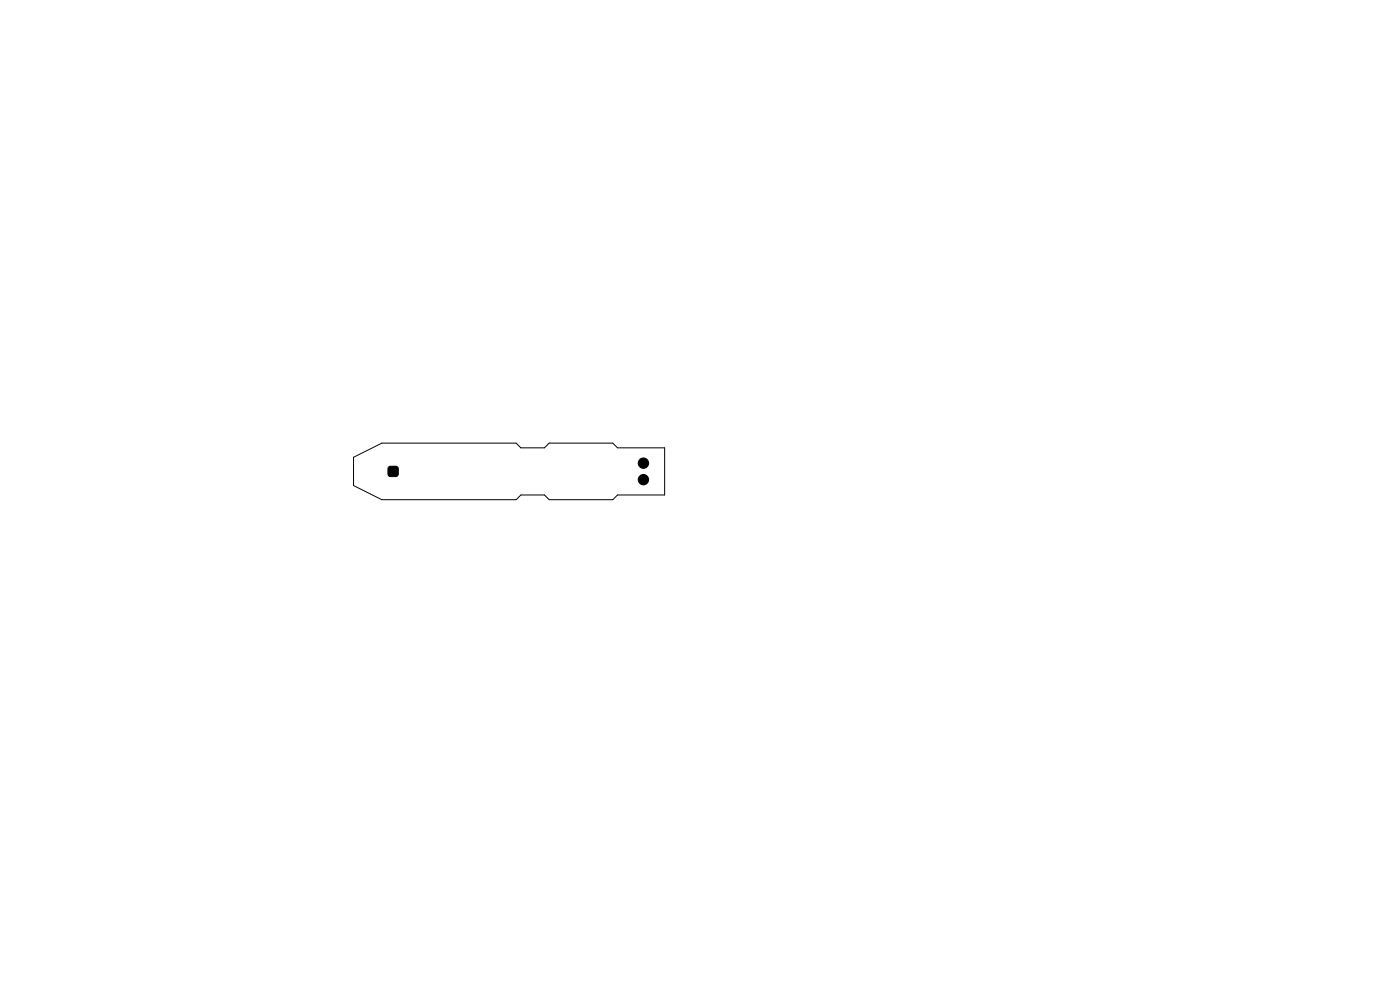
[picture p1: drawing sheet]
<svg xmlns="http://www.w3.org/2000/svg" width="297mm" height="210mm" viewBox="0 0 297 210" stroke-linecap="round" stroke-linejoin="round" font-family="sans-serif">
<g fill="#000" stroke="#000" stroke-width=".21">
<path d="M82.5 99.1l.3-.2h1.2l.3 .2 .2 .3v1.1l-.2 .4-.3 .2h-1.2l-.3-.2-.2-.4v-1.1z"/>
<circle cx="136.5" cy="98.2" r="1.1"/>
<circle cx="136.5" cy="101.7" r="1.1"/>
</g>
<path d="M75 97l6-3h28.5l1 1h5l1-1h13.5l1 1h10v10h-10l-1 1h-13.5l-1-1h-5l-1 1h-28.5l-6-3z" fill="none" stroke="#000" stroke-width=".21"/>
</svg>
